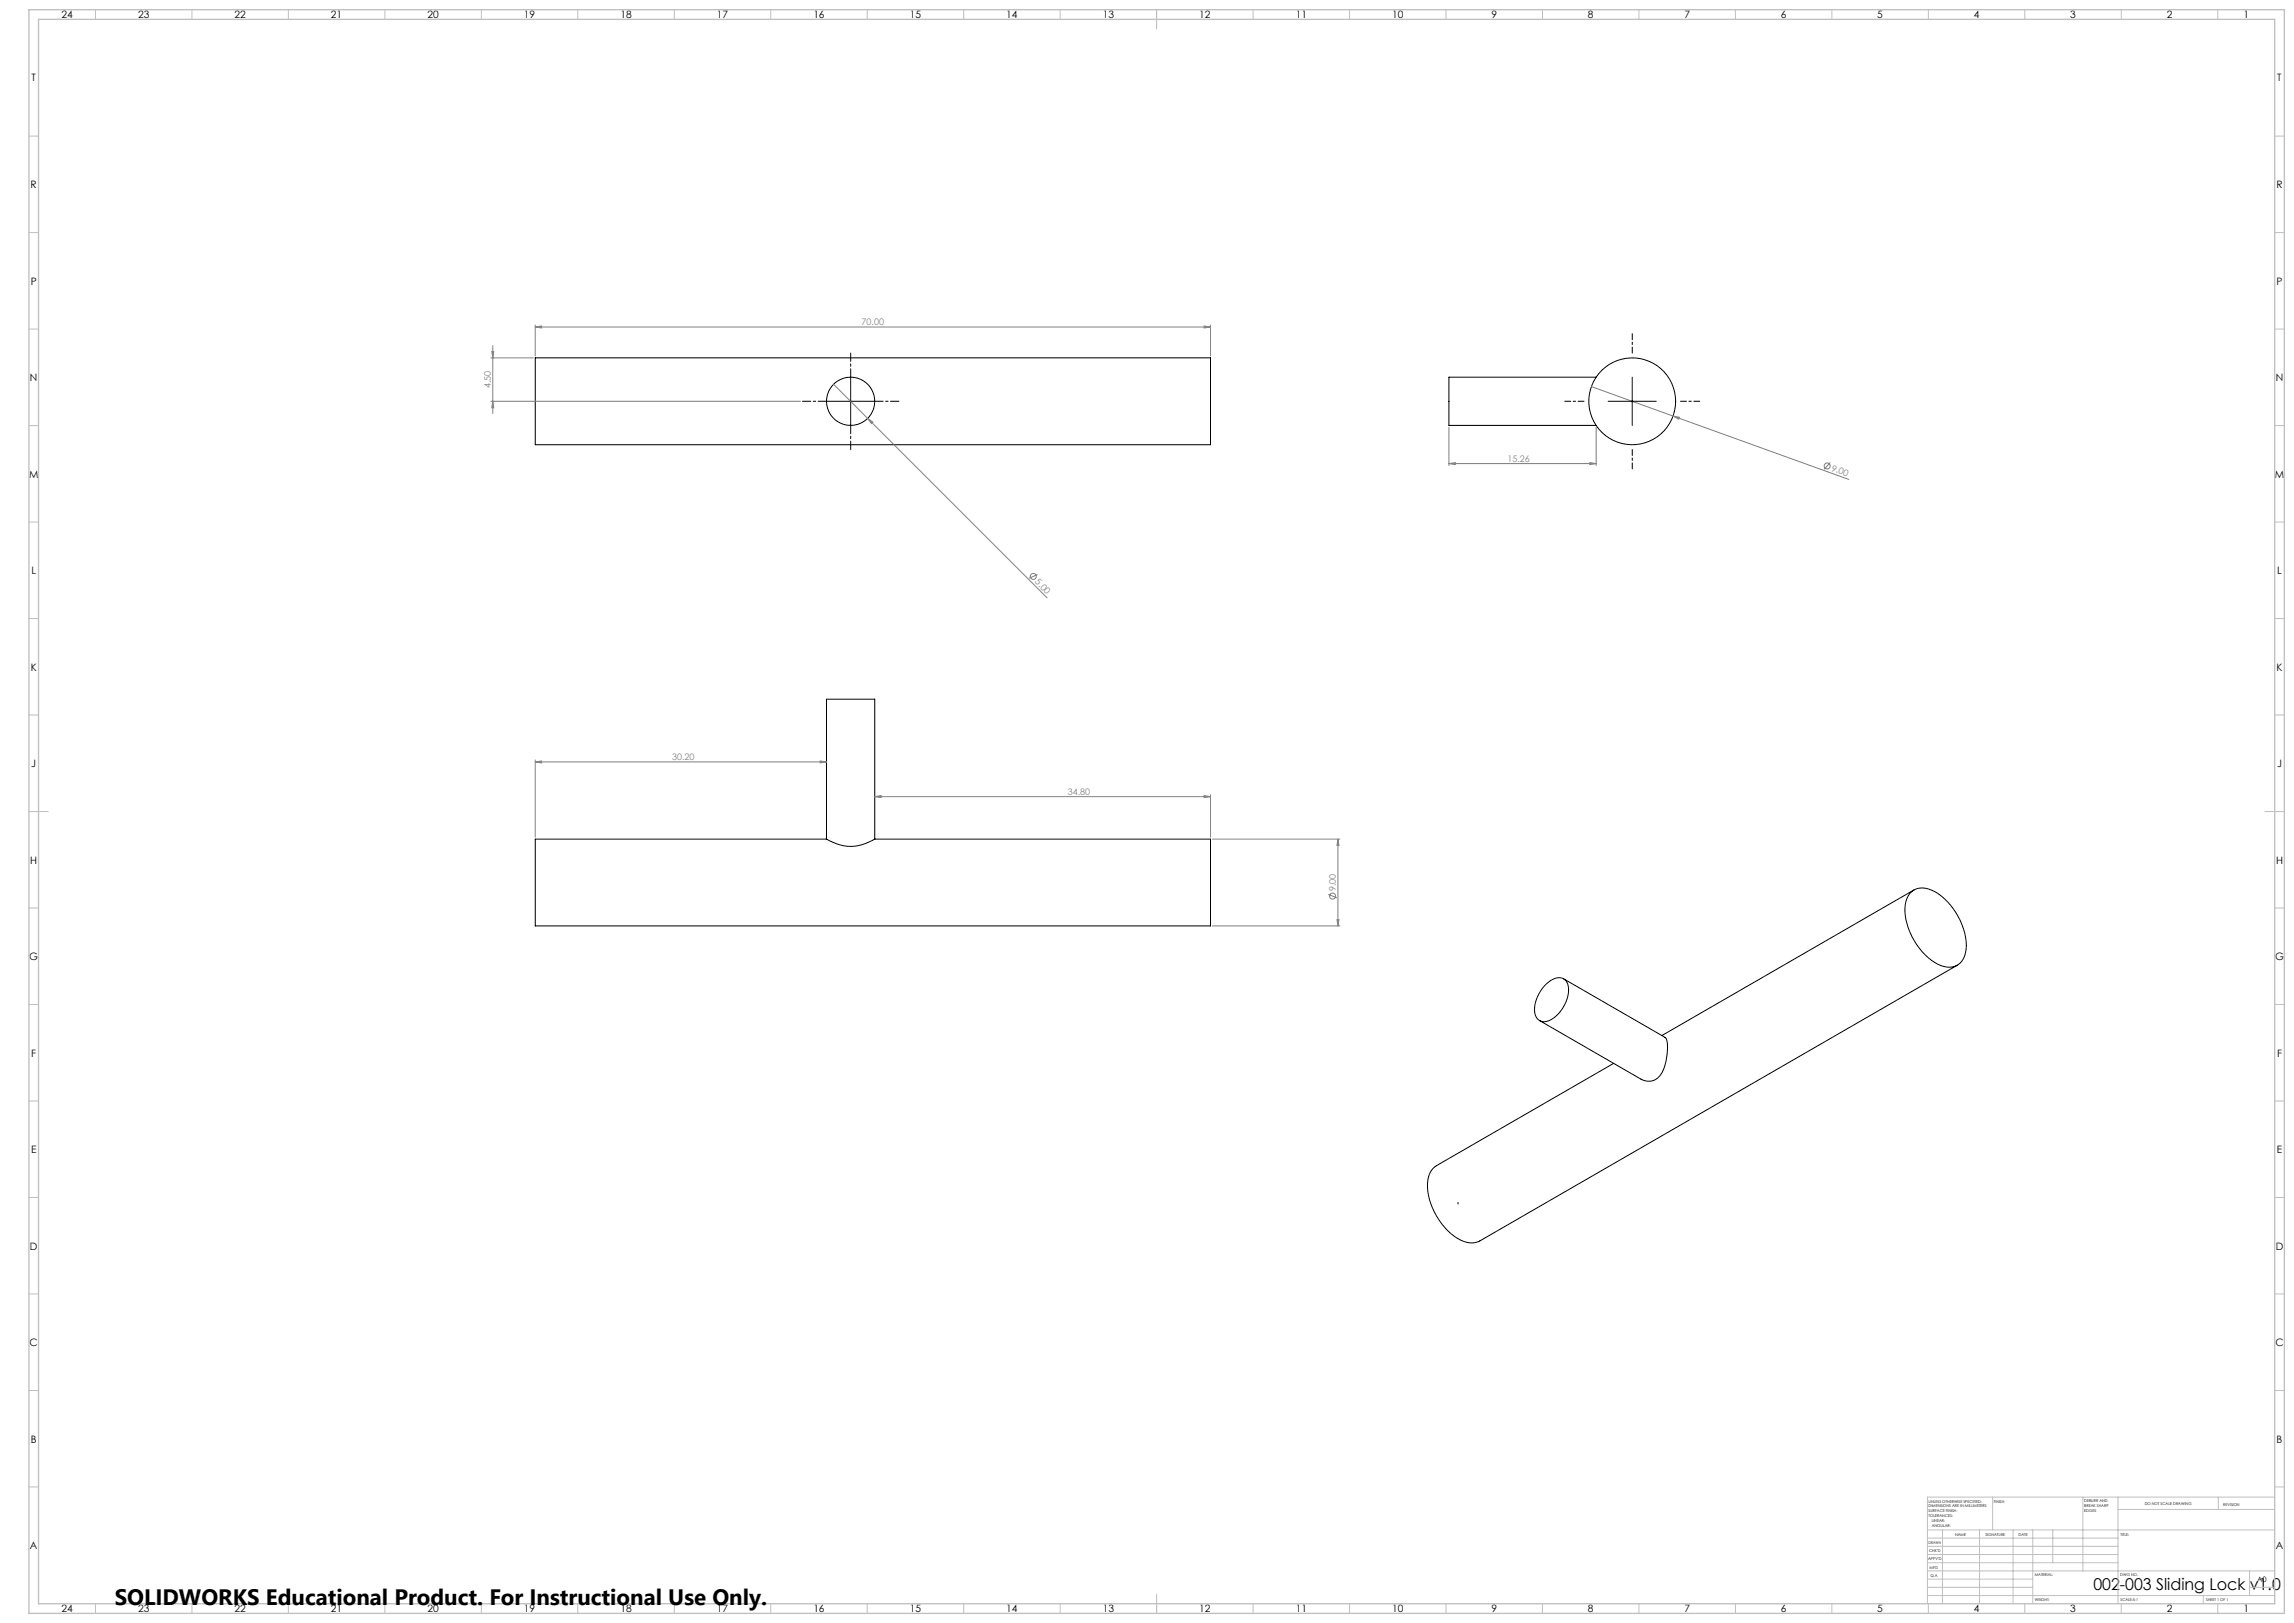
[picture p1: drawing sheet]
<svg xmlns="http://www.w3.org/2000/svg" width="1189mm" height="841mm" viewBox="0 0 1189 841" stroke-linecap="round" stroke-linejoin="round" font-family="sans-serif">
<defs><g id="words">
<text font-size="11.6" x="59" y="832">SOLIDWORKS Educational Product. For Instructional Use Only.</text>
<text font-size="8.5" x="1085" y="824">002-003 Sliding Lock v1.0</text>
<g font-size="5.3">
<text x="32" y="9">24</text>
<text x="72" y="9">23</text>
<text x="122" y="9">22</text>
<text x="172" y="9">21</text>
<text x="222" y="9">20</text>
<text x="272" y="9">19</text>
<text x="322" y="9">18</text>
<text x="372" y="9">17</text>
<text x="422" y="9">16</text>
<text x="472" y="9">15</text>
<text x="522" y="9">14</text>
<text x="572" y="9">13</text>
<text x="622" y="9">12</text>
<text x="672" y="9">11</text>
<text x="722" y="9">10</text>
<text x="773" y="9">9</text>
<text x="823" y="9">8</text>
<text x="873" y="9">7</text>
<text x="923" y="9">6</text>
<text x="973" y="9">5</text>
<text x="1023" y="9">4</text>
<text x="1073" y="9">3</text>
<text x="1123" y="9">2</text>
<text x="1163" y="9">1</text>
<text x="16" y="42">T</text>
<text x="1180" y="42">T</text>
<text x="16" y="97">R</text>
<text x="1180" y="97">R</text>
<text x="16" y="147">P</text>
<text x="1180" y="147">P</text>
<text x="16" y="197">N</text>
<text x="1180" y="197">N</text>
<text x="15" y="247">M</text>
<text x="1179" y="247">M</text>
<text x="16" y="297">L</text>
<text x="1180" y="297">L</text>
<text x="16" y="347">K</text>
<text x="1180" y="347">K</text>
<text x="16" y="398">J</text>
<text x="1180" y="398">J</text>
<text x="16" y="448">H</text>
<text x="1180" y="448">H</text>
<text x="15" y="497">G</text>
<text x="1179" y="497">G</text>
<text x="16" y="547">F</text>
<text x="1180" y="547">F</text>
<text x="16" y="597">E</text>
<text x="1180" y="597">E</text>
<text x="16" y="647">D</text>
<text x="1180" y="647">D</text>
<text x="15" y="697">C</text>
<text x="1179" y="697">C</text>
<text x="16" y="747">B</text>
<text x="1180" y="747">B</text>
<text x="16" y="803">A</text>
<text x="1180" y="803">A</text>
<text x="32" y="835">24</text>
<text x="72" y="835">23</text>
<text x="122" y="835">22</text>
<text x="172" y="835">21</text>
<text x="222" y="835">20</text>
<text x="272" y="835">19</text>
<text x="322" y="835">18</text>
<text x="372" y="835">17</text>
<text x="422" y="835">16</text>
<text x="472" y="835">15</text>
<text x="522" y="835">14</text>
<text x="572" y="835">13</text>
<text x="622" y="835">12</text>
<text x="672" y="835">11</text>
<text x="722" y="835">10</text>
<text x="773" y="835">9</text>
<text x="823" y="835">8</text>
<text x="873" y="835">7</text>
<text x="923" y="835">6</text>
<text x="973" y="835">5</text>
<text x="1023" y="835">4</text>
<text x="1073" y="835">3</text>
<text x="1123" y="835">2</text>
<text x="1163" y="835">1</text>
</g>
<g font-size="4.7" fill="#808080">
<text x="447" y="168">70.00</text>
<text x="254" y="201" transform="rotate(-90 254 201)">4.50</text>
<text x="781" y="239">15.26</text>
<text x="949" y="244" transform="rotate(20 949 244)">9.00</text>
<text x="536" y="302" transform="rotate(45 536 302)">5.00</text>
<text x="348" y="394">30.20</text>
<text x="553" y="412">34.80</text>
<text x="692" y="462" transform="rotate(-90 692 462)">9.00</text>
</g>
<text font-size="3.9" x="1170" y="820">A0</text>
<g font-size="2">
<text x="1000" y="779">UNLESS OTHERWISE SPECIFIED:</text>
<text x="1033" y="779">FINISH:</text>
<text x="1080" y="778">DEBURR AND</text>
<text x="1112" y="780">DO NOT SCALE DRAWING</text>
<text x="1000" y="781">DIMENSIONS ARE IN MILLIMETERS</text>
<text x="1000" y="784">SURFACE FINISH:</text>
<text x="1080" y="781">BREAK SHARP</text>
<text x="1080" y="783">EDGES</text>
<text x="1152" y="780">REVISION</text>
<text x="1000" y="786">TOLERANCES:</text>
<text x="1001" y="789">LINEAR:</text>
<text x="1001" y="791">ANGULAR:</text>
<text x="1013" y="796">NAME</text>
<text x="1029" y="796">SIGNATURE</text>
<text x="1046" y="796">DATE</text>
<text x="1099" y="796">TITLE:</text>
<text x="1000" y="800">DRAWN</text>
<text x="999" y="808">APPV'D</text>
<text x="1000" y="804">CHK'D</text>
<text x="1000" y="813">MFG</text>
<text x="1001" y="817">Q.A</text>
<text x="1055" y="817">MATERIAL:</text>
<text x="1099" y="817">DWG NO.</text>
<text x="1055" y="830">WEIGHT:</text>
<text x="1099" y="830">SCALE:5:1</text>
<text x="1143" y="830">SHEET 1 OF 1</text>
</g>
</g></defs>
<g fill="none" stroke="#000" stroke-width=".52">
<path d="M277 185h350v45h-350zM441 195v25M827 195h-76v25h76M846 195v25M428 208h25M834 208h24M428 435v-73h25v73M428 435h-151v45h350v-45h-174M428 435a23 23 0 0 0 25 0M990 463a11 11 0 0 1 15 0 34 34 0 0 1 14 31 9 9 0 0 1-14 6 33 33 0 0 1-17-33zM992 461l-131 76M801 511a9 9 0 0 1 10-4 11 11 0 0 1 0 14 13 13 0 0 1-12 8 7 7 0 0 1-3-9l2-5z"/>
<path d="M810 507l53 31a18 18 0 0 1 0 14 9 9 0 0 1-10 8l-2-1M1014 500l-247 143a14 14 0 0 1-15-4 33 33 0 0 1-12-29l2-3 3-3 91-53M798 529l52 30"/>
<circle cx="441" cy="208" r="12"/>
<circle cx="846" cy="208" r="22"/>
</g>
<g fill="none" stroke="#808080" stroke-width=".52">
<path d="M255 179v35M277 169h4v1zM277 168v16M277 169h350M624 169h3l-3 1zM627 168v16M254 185h22M255 182h1l-1 3zM432 199l111 111M254 208h161M255 208l1 3h-1zM450 217l2 2z"/>
<path d="M825 200l42 16M846 208h.1M846 207v1M867 216h3v1zM867 216l91 32M751 221v20M824 240h3l-3 1zM827 221v20M949 240l-4 3M751 240h3v1zM751 240h76M538 298l-5 2"/>
<path d="M277 395l4-1v1zM277 394v40M277 395h151M425 394l3 1h-3zM453 413l4-1v1zM453 413h174M624 412l3 1h-3zM627 412v22M628 435h66M693 435l1 3h-1zM693 435v45M628 480h66"/>
<path d="M688 463l5 2M693 477h1l-1 3zM755 624h1M755 623l1 1M756 623v1M756 623l-1 1"/>
<circle cx="947" cy="241" r="1.6"/>
<circle cx="536" cy="299" r="1.5"/>
<circle cx="691" cy="464" r="1.6"/>
</g>
<path d="M441 195v-12M428 208h-12M453 208h13M441 220v13" fill="none" stroke="#000" stroke-width=".52" stroke-dasharray="15.2 1.3 1.3 1.3" stroke-dashoffset="10.9"/>
<g fill="none" stroke="#c0c0c0" stroke-width=".52">
<path d="M49 5v5M99 5v5M149 5v5M199 5v5M249 5v5M299 5v5M349 5v5M399 5v5M449 5v5M499 5v5M549 5v5M599 5v10"/>
<path d="M649 5v5M699 5v5M749 5v5M799 5v5M849 5v5M899 5v5M949 5v5M999 5v5M1049 5v5M1099 5v5M1149 5v5M15 71h5"/>
<path d="M1179 71h5M15 121h5M1179 121h5M15 171h5M1179 171h5M15 221h5M1179 221h5M15 271h5M1179 271h5M15 321h5M1179 321h5M15 371h5"/>
<path d="M1179 371h5M15 421h10M1174 421h10M15 471h5M1179 471h5M15 521h5M1179 521h5M15 571h5M1179 571h5M15 621h5M1179 621h5M15 671h5"/>
<path d="M1179 671h5M15 721h5M1179 721h5M15 771h5M1033 776v17M1080 776v38M1098 776v55M1150 776v6M1179 771h5M1179 776h-180v55M999 793h180M999 797h99"/>
<path d="M1007 793v38M1026 793v38M1043 793v38M1054 793v38M1064 793v17M1098 782h81M999 810h99M999 806h99M999 801h99M999 818h55M999 814h180M1166 814v13"/>
<path d="M49 831v5M99 831v5M149 831v5M199 831v5M249 831v5M299 831v5M349 831v5M399 831v5M449 831v5M499 831v5M549 831v5M599 826v10"/>
<path d="M649 831v5M699 831v5M749 831v5M799 831v5M849 831v5M899 831v5M949 831v5M999 827h180M999 823h55M999 831v5M1049 831v5M1099 831v5"/>
<path d="M1142 827v4M1149 831v5M1166 823h13"/>
</g>
<path d="M15 5h1169v831h-1169zM20 10h1159v821h-1159z" fill="none" stroke="#c0c0c0" stroke-width=".7"/>
<path d="M846 183v-10M821 208h-10M871 208h10M846 233v10" fill="none" stroke="#000" stroke-width=".52" stroke-dasharray="15.2 1.3 1.3 1.3" stroke-dashoffset="12.1"/>
<g fill="#808080">
<path d="M450 217l2 2z"/>
<path d="M867 216h3v1z"/>
<path d="M624 169h3l-3 1zM277 169h4v1zM425 394l3 1h-3zM277 395l4-1v1z"/>
<path d="M453 413l4-1v1zM624 412l3 1h-3zM751 240h3v1zM824 240h3l-3 1z"/>
<path d="M693 477h1l-1 3zM693 435l1 3h-1z"/>
<path d="M255 182h1l-1 3zM255 208l1 3h-1z"/>
</g>
<use href="#words"/>
</svg>
